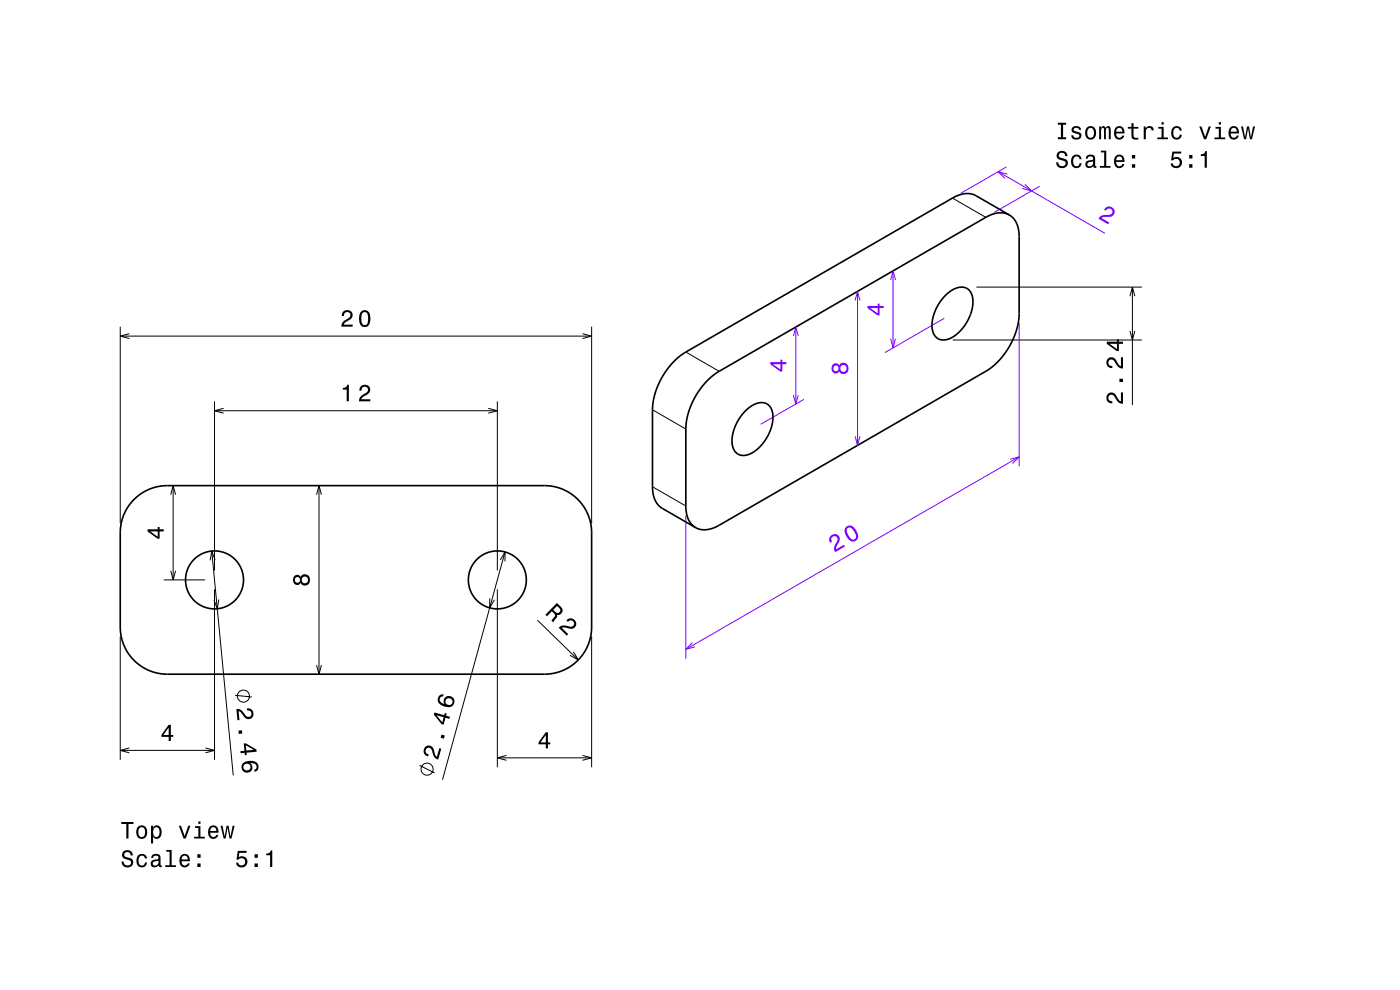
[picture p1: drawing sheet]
<svg xmlns="http://www.w3.org/2000/svg" width="297mm" height="210mm" viewBox="0 0 297 210" stroke-linecap="round" stroke-linejoin="round" font-family="sans-serif">
<g fill="none" stroke="#000" stroke-width=".21">
<path d="M202.1 42l7 4.1M25.5 69.3v41.7M25.5 71.3h100M27.4 70.8l-1.9 .5 1.9 .5M123.6 70.8l1.9 .5-1.9 .5M125.5 69.3v41.7M145.5 74.7l7.1 4.1M202.1 72.1h40.1M207.1 60.9h35.1M45.5 85.1v35.9M45.5 87.1h60M47.4 86.6l-1.9 .5 1.9 .5"/>
<path d="M103.6 86.6l1.9 .5-1.9 .5M105.5 85.1v35.9M138.4 86.9l7.1 4.1M36.2 104.9l.5-1.9 .5 1.9M36.7 103v20M44.9 116.9l4.6 47.6M45.6 118.8l-.7-1.9-.3 2M67.2 104.9l.5-1.9 .5 1.9M67.7 103v40M106.1 118.8l1-1.7v2M107.1 117.1l-13.2 48.3M138.4 103.3l7.1 4"/>
<path d="M25.5 135v26.2M34.7 123h8.8M36.2 121.1l.5 1.9 .5-1.9M45.5 125v36.2M46.4 127.2l-.3 1.9-.7-1.8M103.9 126.9v2l1-1.7M105.5 125v37.8M114 131.6l8.7 8.4M121.6 138.3l1.1 1.7-1.8-1M125.5 135v27.8M25.5 159.2h20M27.4 158.7l-1.9 .5 1.9 .5"/>
<path d="M43.6 158.7l1.9 .5-1.9 .5M49.9 147.5l3.5 .3M67.2 141.1l.5 1.9 .5-1.9M89 162.4l3.2 1.6M105.5 160.8h20M107.4 160.2l-1.9 .6 1.9 .5M123.6 160.2l1.9 .6-1.9 .5"/>
<circle cx="51.6" cy="147.7" r="1.28"/>
<circle cx="90.6" cy="163.2" r="1.28"/>
</g>
<path d="M213.5 35.4l-9.7 5.6M220.6 39.5l-9.7 5.6M200.3 67.5l-12.6 7.3M216.2 68.5v30.4M170.6 84.7l-9.2 5.3M145.5 109.3v30.4" fill="none" stroke="#8000ff" stroke-width=".21"/>
<g fill="none" stroke="#000" stroke-width=".35">
<path d="M214.1 45.6a5 5 0 0 0-5 .5l-56.7 32.8-2.1 1.6-1.6 1.8-1.5 2.3-.9 2-.6 2.3-.2 1.9v16.7a4.9 4.9 0 0 0 2.1 4.4M214.1 45.6l-7-4.1a5 5 0 0 0-5 .5l-56.8 32.8-2.1 1.6-1.7 2-1.3 2.1-1.1 2.5-.5 2-.2 1.9v16.6a4.9 4.9 0 0 0 2.1 4.3l7.1 4.1M214.1 45.6a5 5 0 0 1 2.1 4.6v16.3l-.1 1.7-.6 2.2-.9 2.3-1.5 2.3-1.5 1.9-2.5 1.9-56.8 32.8a4.9 4.9 0 0 1-4.7 .3M200.6 62.7a4.1 4.1 0 0 1 4.5-1.5 4 4 0 0 1 1.1 4.6 8.6 8.6 0 0 1-5.6 6.3 2.5 2.5 0 0 1-2.9-2.9 9.6 9.6 0 0 1 2.9-6.5zM158.1 87.2a4 4 0 0 1 4.6-1.5 4.1 4.1 0 0 1 1 4.7 8.5 8.5 0 0 1-5.5 6.2 2.52 2.52 0 0 1-2.9-2.9 9.6 9.6 0 0 1 2.8-6.5zM28.3 106a10 10 0 0 1 7.2-3h80a10 10 0 0 1 10 10v20a10 10 0 0 1-10 10h-80a10 10 0 0 1-10-10v-20a10 10 0 0 1 2.8-7z"/>
<circle cx="45.5" cy="123" r="6.1"/>
<circle cx="105.5" cy="123" r="6.1"/>
</g>
<g fill="#000">
<path d="M224.5 32.3a.97 .97 0 0 0-.3 1.1 .97 .97 0 0 0 .9 .6 .77 .77 0 0 1 .9 .9 .84 .84 0 0 1-.9 .3 .84 .84 0 0 1-.6-.8h-.5a1.21 1.21 0 0 0 1.5 1.3 1.21 1.21 0 0 0 .8-1.8l-.8-.3a.72 .72 0 0 1-.9-.6 .7 .7 0 0 1 .8-.6 .7 .7 0 0 1 .6 .7h.5a1.17 1.17 0 0 0-.8-1.1 1.17 1.17 0 0 0-1.2 .3zM227.5 33.2a1.53 1.53 0 0 0 .8 2.5 1.05 1.05 0 0 0 1.2-1.1h-.5a.67 .67 0 0 1-.6 .7 .67 .67 0 0 1-.7-.6 1.12 1.12 0 0 1 .7-1.5 .6 .6 0 0 1 .6 .6h.5a1.09 1.09 0 0 0-.8-1 1.09 1.09 0 0 0-1.2 .4zM230.6 33l-.3 .7h.4a.55 .55 0 0 1 .7-.6 .55 .55 0 0 1 .4 .8l-.2 .1a1.13 1.13 0 0 0-1.4 .9 .73 .73 0 0 0 .8 .8l.5-.1 .4-.4 .1 .3 .6 .1v-.4h-.2l-.1-1.6a1.02 1.02 0 0 0-1.7-.6zM230.8 34.5l1.1-.3a.77 .77 0 0 1-.2 .9 .77 .77 0 0 1-.9 .1zM233.5 32v.3h.7v2.9h-.9v.4h2.3v-.4h-.9v-3.2zM236.6 33.2a1.54 1.54 0 0 0 .8 2.5 1.06 1.06 0 0 0 1.1-.9h-.4l-.2 .4-.4 .1a.75 .75 0 0 1-.7-.9h1.8a1.17 1.17 0 0 0-.5-1.4 1.17 1.17 0 0 0-1.5 .2zM237 33.4a.66 .66 0 0 1 .8-.2 .66 .66 0 0 1 .3 .8h-1.3zM240.1 34.8v.8h.7v-.8zM240.1 32.9v.7h.7v-.7z" fill-rule="evenodd"/>
<path d="M224.4 26v.5h.7v2.6h-.7v.4h1.8v-.4h-.7v-2.6h.7v-.5zM227.6 27a.76 .76 0 0 0-.2 .8 .76 .76 0 0 0 .7 .5l.8 .3a.63 .63 0 0 1-.6 .7 .63 .63 0 0 1-.6-.6h-.4a1.07 1.07 0 0 0 1.1 .9 1.07 1.07 0 0 0 1-1.2l-.4-.3-1.1-.4a.54 .54 0 0 1 .4-.7 .54 .54 0 0 1 .6 .5h.4a1.03 1.03 0 0 0-.7-.8 1.03 1.03 0 0 0-1 .3zM230.5 27.1a1.53 1.53 0 0 0 .9 2.5 1.48 1.48 0 0 0 1.1-1.4 1.48 1.48 0 0 0-1.1-1.5l-.5 .1zM230.8 27.4a.67 .67 0 0 1 .7-.3 .67 .67 0 0 1 .5 .6 1.11 1.11 0 0 1-.6 1.5 1.17 1.17 0 0 1-.6-1.8zM233.2 26.8v2.7h.4v-1.8l.2-.6h.3l.1 .3v2.1h.4v-2l.4-.4 .2 .1v.4v1.9h.4v-1.8a.69 .69 0 0 0-.5-1l-.5 .4-.2-.3-.3-.1-.5 .4v-.3zM236.6 27.1a1.54 1.54 0 0 0 .8 2.5 1.06 1.06 0 0 0 1.1-.8h-.4l-.2 .3-.4 .1a.76 .76 0 0 1-.7-.9h1.8a1.17 1.17 0 0 0-.5-1.4 1.17 1.17 0 0 0-1.5 .2zM237 27.3a.66 .66 0 0 1 .8-.1 .66 .66 0 0 1 .3 .7h-1.3zM240 26.1v.8h-.7v.4h.7l.1 1.8a1.05 1.05 0 0 0 1.4 .5v-.4a.68 .68 0 0 1-1-.3v-1.6h1v-.4h-1v-.8zM242.6 26.8v2.7h.5v-1.5a.66 .66 0 0 1 .3-.8 .66 .66 0 0 1 .9 .2v.3h.5a.89 .89 0 0 0-.7-.9 .89 .89 0 0 0-1.1 .5v-.5zM245.7 26.9v.4h.7v1.9h-.9v.3h2.3v-.3h-.9v-2.3zM246.4 25.9v.5h.5v-.5zM248.8 27.1a1.53 1.53 0 0 0 .8 2.5 1.06 1.06 0 0 0 1.1-1h-.4a.67 .67 0 0 1-.6 .6 .67 .67 0 0 1-.7-.6 1.12 1.12 0 0 1 .6-1.5 .6 .6 0 0 1 .7 .6h.4a1.09 1.09 0 0 0-.8-.9 1.09 1.09 0 0 0-1.1 .3zM254.4 26.8l1 2.7h.5l1-2.7h-.5l-.7 2.2-.8-2.2zM257.9 26.9v.4h.7v1.9h-.9v.3h2.2v-.3h-.9v-2.3zM258.6 25.9v.5h.4v-.5zM260.9 27.1a1.54 1.54 0 0 0 .8 2.5 1.06 1.06 0 0 0 1.1-.8h-.4l-.3 .3-.3 .1a.76 .76 0 0 1-.7-.9h1.7a1.17 1.17 0 0 0-.4-1.4 1.17 1.17 0 0 0-1.5 .2zM261.3 27.3a.66 .66 0 0 1 .8-.1 .66 .66 0 0 1 .3 .7h-1.3zM263.3 26.8l.6 2.7h.5l.4-2.3 .4 2.3h.4l.7-2.7h-.5l-.4 2.3-.4-2.3h-.5l-.4 2.3-.4-2.3z" fill-rule="evenodd"/>
<path d="M248.7 32.2l-.3 1.8h.4a.79 .79 0 0 1 1.2-.2 .79 .79 0 0 1 0 1.2 .79 .79 0 0 1-1.1-.1l-.1-.2h-.5a1.21 1.21 0 0 0 1.5 1 1.21 1.21 0 0 0 .9-1.6 1.21 1.21 0 0 0-1.8-.6l.1-.9h1.6v-.4zM252.3 34.8v.8h.7v-.8zM252.3 32.9v.7h.7v-.7zM254.7 32.7v.4h.9v2.5h.4v-3.5h-.3a.77 .77 0 0 1-1 .6z" fill-rule="evenodd"/>
<path d="M72.8 66.1l-.3 .9h.5a.71 .71 0 0 1 .5-.8 .71 .71 0 0 1 .8 .5 .71 .71 0 0 1-.5 .9 1.8 1.8 0 0 0-1.4 1.7h2.4v-.4h-1.9a2.2 2.2 0 0 1 1.5-1.2 1.13 1.13 0 0 0 .1-1.7 1.13 1.13 0 0 0-1.7 .1zM76.5 66.2a2.67 2.67 0 0 0 .4 3.1 1.14 1.14 0 0 0 1.6-.9 2.31 2.31 0 0 0-.6-2.5l-.5-.1-.5 .1zM77 66.3h.7a2.37 2.37 0 0 1 0 2.6h-.7a2.38 2.38 0 0 1 0-2.6z" fill-rule="evenodd"/>
<path d="M72.7 82.3v.3h.9v2.5h.4v-3.5h-.3a.77 .77 0 0 1-1 .7zM76.5 81.9l-.3 1h.5a.7 .7 0 0 1 .5-.9 .7 .7 0 0 1 .9 .5 .7 .7 0 0 1-.5 .9 1.8 1.8 0 0 0-1.5 1.7h2.5v-.4h-1.9a2.2 2.2 0 0 1 1.4-1.2 1.13 1.13 0 0 0 .1-1.6 1.13 1.13 0 0 0-1.7 0z" fill-rule="evenodd"/>
<path d="M31.3 112.3v.4l2.1 1.6h.5v-1.6h.8v-.4h-.8v-.5h-.4v.5zM31.9 112.7h1.6v1.1z" fill-rule="evenodd"/>
<path d="M62.4 122.2a1.06 1.06 0 0 0-.2 1.4 1.06 1.06 0 0 0 1.3 .4l.3-.4a1.11 1.11 0 0 0 1.5 .5 1.11 1.11 0 0 0 .4-1.6 1.03 1.03 0 0 0-.9-.7 1.03 1.03 0 0 0-1 .6l-.1-.2a.85 .85 0 0 0-1.3 0zM64 123a.71 .71 0 0 1 1.4 0 .71 .71 0 0 1-1.4 0zM62.5 123a.6 .6 0 0 1 1.2 0 .6 .6 0 0 1-1.2 0z" fill-rule="evenodd"/>
<path d="M118.1 127.9l-2.4 2.5 .3 .3 1.1-1a.84 .84 0 0 1 .5 1.2l-.6 .8 .4 .3 .8-1.2v-.4a.97 .97 0 0 0 1-.5 .97 .97 0 0 0-.2-1.2zM118.2 128.5a1.09 1.09 0 0 1 .7 1.1 .6 .6 0 0 1-.6 .4 .6 .6 0 0 1-.5-.3l-.4-.3z" fill-rule="evenodd"/>
<path d="M118.5 133.1a2.34 2.34 0 0 1 2.5-.2 .69 .69 0 0 0 .7-1 .69 .69 0 0 0-1.2 0l-.4-.3a1.18 1.18 0 0 1 1.7-.2 1.18 1.18 0 0 1 .2 1.6 1.18 1.18 0 0 1-1.7 .2l-.6-.1-.5 .1 1.3 1.3-.3 .3z" fill-rule="evenodd"/>
<path d="M35.8 153.8l-1.6 2.1v.4h1.6v.9h.4v-.9h.5v-.4h-.5v-2.1zM35.8 154.3v1.6h-1.1z" fill-rule="evenodd"/>
<path d="M50.1 150.4l.3 2.4 .4-.1-.2-1.8a2.21 2.21 0 0 1 1.3 1.3 1.14 1.14 0 0 0 1.9-.6 1.14 1.14 0 0 0-1.4-1.3v.4a.7 .7 0 0 1 .9 .5 .7 .7 0 0 1-.4 .8 .7 .7 0 0 1-.9-.4 1.81 1.81 0 0 0-1.9-1.2zM50.6 155v.7l.8-.1-.1-.7zM51.7 157.7l.2 1.6h-.9v.5l.9-.1 .1 .5h.4l-.1-.5 2.1-.2v-.5l-2.2-1.3zM52.2 158.1l1.6 1-1.5 .1zM51.6 161.9a1.17 1.17 0 0 0-.1 1.6 1.17 1.17 0 0 0 1.6 .1 1.17 1.17 0 0 0 0-1.7 1.03 1.03 0 0 1 1.3 .7 .59 .59 0 0 1-.5 .7l.1 .4a1.18 1.18 0 0 0 .8-1.3 1.18 1.18 0 0 0-1.2-1 2.95 2.95 0 0 0-2 .5zM51.6 162.7a.75 .75 0 0 1 1.5 0 .75 .75 0 0 1-1.5 0z" fill-rule="evenodd"/>
<path d="M115.8 155.3l-1.6 2.1v.5h1.6v.9h.4v-.9h.5v-.4h-.5v-2.2zM115.8 155.9v1.6h-1.1z" fill-rule="evenodd"/>
<path d="M25.7 174.4v.4h1.1v3.1h.5v-3.1h1v-.4zM29.2 175.4a1.52 1.52 0 0 0 .9 2.6 1.48 1.48 0 0 0 1.1-1.5 1.48 1.48 0 0 0-1.1-1.4l-.5 .1zM29.5 175.7a.67 .67 0 0 1 .7-.2 .67 .67 0 0 1 .5 .6 1.11 1.11 0 0 1-.6 1.5 1.17 1.17 0 0 1-.6-1.9zM32 175.2v3.7h.5v-1.4a.93 .93 0 0 0 1 .4 .93 .93 0 0 0 .7-.8 1.51 1.51 0 0 0-1-2l-.4 .1-.3 .4v-.4zM32.7 175.7a.63 .63 0 0 1 .7-.2 .63 .63 0 0 1 .4 .6 1.13 1.13 0 0 1-.6 1.5 1.19 1.19 0 0 1-.5-1.9zM37.9 175.2l1 2.7h.5l1-2.7h-.5l-.7 2.1-.8-2.1zM41.4 175.2v.4h.7v1.9h-.9v.4h2.2v-.4h-.9v-2.3zM42.1 174.2v.6h.4v-.6zM44.4 175.4a1.54 1.54 0 0 0 .8 2.6 1.06 1.06 0 0 0 1.1-.9h-.4l-.2 .3-.4 .2a.76 .76 0 0 1-.7-1h1.8a1.16 1.16 0 0 0-.5-1.3 1.16 1.16 0 0 0-1.5 .1zM44.8 175.7a.66 .66 0 0 1 .8-.2 .66 .66 0 0 1 .3 .8h-1.3zM46.8 175.2l.7 2.7h.4l.4-2.3 .4 2.3h.4l.7-2.7h-.5l-.4 2.3-.4-2.3h-.4l-.4 2.3-.5-2.3z" fill-rule="evenodd"/>
<path d="M90.1 158.6a1.16 1.16 0 0 0 .7 1.9l.1-.5a.7 .7 0 0 1-.6-.7 .7 .7 0 0 1 .7-.7 .7 .7 0 0 1 .7 .7 1.8 1.8 0 0 0 1.3 1.8l.6-2.3-.4-.1-.5 1.8a2.21 2.21 0 0 1-.7-1.7 1.07 1.07 0 0 0-1.9-.2zM93.7 155.8l-.2 .7 .7 .2 .2-.7zM92.2 151.1l-.2 .5 1.7 2 .4 .1 .4-1.4 .8 .2 .2-.5-.9-.2 .2-.5-.4-.1-.2 .5zM92.6 151.7l1.5 .4-.3 1.1zM93.3 147.4a1.33 1.33 0 0 0-.4 1.4 1.33 1.33 0 0 0 1.1 1 1.63 1.63 0 0 0 2.4-.7 1.15 1.15 0 0 0-1.2-1.5 1.15 1.15 0 0 0-.9 1.7 1.03 1.03 0 0 1-1-1.1 .58 .58 0 0 1 .7-.4l.1-.5zM94.5 148.9a.75 .75 0 0 1 1.5 0 .75 .75 0 0 1-1.5 0z" fill-rule="evenodd"/>
<path d="M26.2 180.6a.96 .96 0 0 0-.3 1.1 .96 .96 0 0 0 .9 .6 .77 .77 0 0 1 1 .9 .84 .84 0 0 1-1 .4 .84 .84 0 0 1-.6-.8h-.4a1.21 1.21 0 0 0 1.5 1.2 1.21 1.21 0 0 0 .7-1.8l-.8-.3a.71 .71 0 0 1-.8-.6 .7 .7 0 0 1 .7-.6 .7 .7 0 0 1 .6 .8h.5a1.16 1.16 0 0 0-.7-1.2 1.16 1.16 0 0 0-1.3 .3zM29.2 181.5a1.53 1.53 0 0 0 .9 2.5 1.07 1.07 0 0 0 1.1-1.1h-.4a.67 .67 0 0 1-.7 .7 .67 .67 0 0 1-.7-.6 1.11 1.11 0 0 1 .7-1.5 .59 .59 0 0 1 .6 .6h.5a1.09 1.09 0 0 0-.8-1 1.09 1.09 0 0 0-1.2 .4zM32.3 181.3l-.2 .7h.4a.55 .55 0 0 1 .7-.5 .55 .55 0 0 1 .3 .7l-.2 .1a1 1 0 0 0-1 .2 1 1 0 0 0-.3 1 .93 .93 0 0 0 1.7 .1l.1 .3h.5v-.3l-.2-.1v-1.6a1.02 1.02 0 0 0-.7-.8 1.02 1.02 0 0 0-1.1 .2zM32.5 182.9l1.1-.4a.77 .77 0 0 1-.2 .9 .77 .77 0 0 1-.9 .1l-.1-.3zM35.3 180.3v.4h.7v2.8h-.9v.4h2.2v-.4h-.9v-3.2zM38.4 181.5a1.54 1.54 0 0 0 .8 2.5 1.06 1.06 0 0 0 1-.9h-.4l-.2 .4-.4 .1a.76 .76 0 0 1-.7-.9h1.8a1.16 1.16 0 0 0-.5-1.4 1.16 1.16 0 0 0-1.4 .2zM38.7 181.7a.66 .66 0 0 1 .8-.1 .66 .66 0 0 1 .3 .7h-1.3zM41.9 183.2v.7h.7v-.7zM41.9 181.2v.8h.7v-.8z" fill-rule="evenodd"/>
<path d="M50.4 180.5l-.2 1.8h.4a.8 .8 0 0 1 1.2-.2 .8 .8 0 0 1-.1 1.3 .8 .8 0 0 1-1.2-.4h-.4a1.21 1.21 0 0 0 1.5 1.1 1.21 1.21 0 0 0 .8-1.7 1.21 1.21 0 0 0-1.8-.6l.2-.9h1.5v-.4zM54 183.2v.7h.7v-.7zM54 181.2v.8h.7v-.8zM56.5 181.1v.3h.8v2.5h.5v-3.5h-.4a.78 .78 0 0 1-.9 .7z" fill-rule="evenodd"/>
</g>
<path d="M234.6 44a1.18 1.18 0 0 1 1.9 .8 1.18 1.18 0 0 1-1.7 1.2h-.7l-.4 .3 1.6 .9-.2 .4-2.1-1.2a1.81 1.81 0 0 1 2.1-.8 .71 .71 0 0 0 .9-.5 .71 .71 0 0 0-.5-.9 .71 .71 0 0 0-.9 .5l-.4-.2z" fill-rule="evenodd" fill="#8000ff"/>
<path d="M211.8 36.4l22.6 13.1M213.7 36.9l-1.9-.5 1.4 1.4M217.4 39.1l1.4 1.4-1.9-.5" fill="none" stroke="#8000ff" stroke-width=".21"/>
<path d="M176.6 77.4a1.06 1.06 0 0 0-.2 1.3 1.06 1.06 0 0 0 1.3 .4l.3-.3a1.11 1.11 0 0 0 1.6 .4 1.11 1.11 0 0 0 .3-1.6 1.03 1.03 0 0 0-.9-.7 1.03 1.03 0 0 0-1 .6l-.1-.2a.85 .85 0 0 0-1.3 .1zM178.2 78.2a.75 .75 0 0 1 1.5 0 .75 .75 0 0 1-1.5 0zM176.8 78.2a.6 .6 0 0 1 1.2 0 .6 .6 0 0 1-1.2 0z" fill-rule="evenodd" fill="#8000ff"/>
<path d="M181.4 63.7l.5-1.9 .5 1.9M181.9 61.8v32.7M181.4 92.5l.5 2 .5-2" fill="none" stroke="#8000ff" stroke-width=".21"/>
<path d="M176.1 113.8a1.15 1.15 0 0 0 0 1.3l.4-.2a.7 .7 0 0 1 0-1 .7 .7 0 0 1 1 0 .7 .7 0 0 1 0 1 1.8 1.8 0 0 0-.3 2.2l2-1.2-.2-.3-1.6 .9a2.22 2.22 0 0 1 .7-1.7 1.11 1.11 0 0 0-.5-1.4 1.11 1.11 0 0 0-1.5 .4zM179.3 112a2.43 2.43 0 0 0 1.7 2.9 1.14 1.14 0 0 0 1-1.6 2.3 2.3 0 0 0-1.8-1.9l-.5 .2zM179.9 112l.3-.1a2.37 2.37 0 0 1 1.4 2.2l-.6 .4a2.36 2.36 0 0 1-1.3-2.3z" fill-rule="evenodd" fill="#8000ff"/>
<path d="M214.3 97.4l1.9-.5-1.4 1.4M216.2 96.9l-70.7 40.8M146.9 136.3l-1.4 1.4 1.9-.5" fill="none" stroke="#8000ff" stroke-width=".21"/>
<path d="M163.4 76.8v.5l2.1 1.5h.5v-1.5h.8v-.5h-.8v-.5h-.4v.5zM164 77.3h1.6v1.1z" fill-rule="evenodd" fill="#8000ff"/>
<path d="M168.3 71.3l.5-1.9 .5 1.9M168.8 69.4v16.3M168.3 83.8l.5 1.9 .5-1.9" fill="none" stroke="#8000ff" stroke-width=".21"/>
<path d="M184 64.9v.5l2.1 1.5h.5v-1.6h.9v-.4h-.9v-.5h-.4v.5zM184.6 65.3h1.6v1.2z" fill-rule="evenodd" fill="#8000ff"/>
<path d="M188.9 59.4l.6-1.9 .5 1.9M189.5 57.5v16.3M188.9 71.9l.6 1.9 .5-1.9" fill="none" stroke="#8000ff" stroke-width=".21"/>
<path d="M235 83.6a1.2 1.2 0 0 0-.2 1.3 1.2 1.2 0 0 0 1.2 .7v-.5a.7 .7 0 0 1-.9-.5 .7 .7 0 0 1 .5-.9 .7 .7 0 0 1 .9 .5 1.8 1.8 0 0 0 1.7 1.5v-2.5h-.4v1.9a2.2 2.2 0 0 1-1.2-1.4 1.1 1.1 0 0 0-1.6-.1zM237.5 80.3v.7h.7v-.7zM235 76.1a1.2 1.2 0 0 0-.2 1.3 1.2 1.2 0 0 0 1.2 .7v-.5a.7 .7 0 0 1-.9-.5 .7 .7 0 0 1 .5-.8 .7 .7 0 0 1 .9 .5 1.8 1.8 0 0 0 1.7 1.4v-2.4h-.4v1.9a2.23 2.23 0 0 1-1.2-1.5 1.1 1.1 0 0 0-1.6-.1zM234.8 72.5v.4l2.1 1.6h.5v-1.6h.8v-.4h-.8v-.5h-.4v.5zM235.4 72.9h1.6v1.1z" fill-rule="evenodd" fill="#000"/>
<path d="M239.7 70.2l.5 1.9 .5-1.9M239.7 62.8l.5-1.9 .5 1.9M240.2 60.9v25" fill="none" stroke="#000" stroke-width=".21"/>
</svg>
